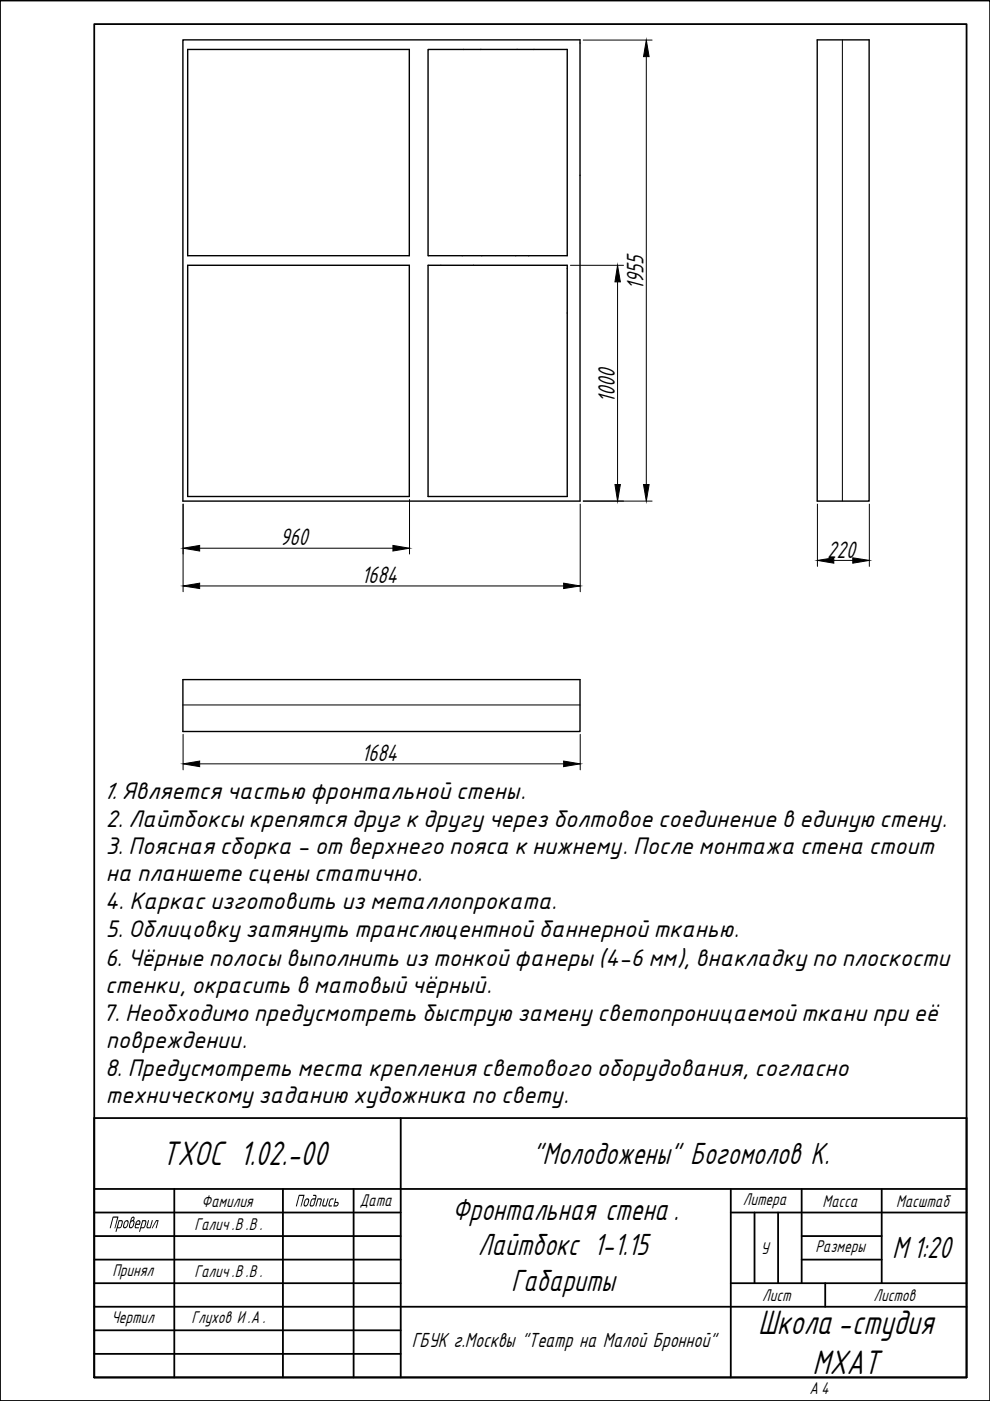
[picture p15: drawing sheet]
<svg xmlns="http://www.w3.org/2000/svg" width="210mm" height="297mm" viewBox="0 0 210 297" stroke-linecap="round" stroke-linejoin="round" font-family="sans-serif">
<defs><g id="words">
<g font-size="8">
<text x="34.3" y="247.1">ТХОС 1.02.-00</text>
<text x="160.7" y="282.9">Школа-студия</text>
<text x="172.3" y="291.2">МХАТ</text>
</g>
<g font-size="7.2">
<text x="112.9" y="246.8">&quot;Молодожены&quot; Богомолов К.</text>
<text x="95.9" y="258.6">Фронтальная стена.</text>
<text x="101.3" y="266.1">Лайтбокс 1-1.15</text>
<text x="189.2" y="266.8">М1:20</text>
<text x="108.4" y="273.6">Габариты</text>
</g>
<g font-size="5.6">
<text x="136.4" y="61.5" transform="rotate(-90 136.4 61.5)">1955</text>
<text x="130.3" y="85.4" transform="rotate(-90 130.3 85.4)">1000</text>
<text x="59.4" y="115.6">960</text>
<text x="175.4" y="118.2">220</text>
<text x="76.7" y="123.6">1684</text>
<text x="76.7" y="161.4">1684</text>
</g>
<g font-size="4.9">
<text x="21.8" y="169.4">1. Является частью фронтальной стены.</text>
<text x="22.4" y="175.2">2. Лайтбоксы крепятся друг к другу через болтовое соединение в единую стену.</text>
<text x="22.4" y="181.1">3. Поясная сборка - от верхнего пояса к нижнему. После монтажа стена стоит</text>
<text x="22.4" y="186.9">на планшете сцены статично.</text>
<text x="22.2" y="192.7">4. Каркас изготовить из металлопроката.</text>
<text x="22.4" y="198.6">5. Облицовку затянуть транслюцентной баннерной тканью.</text>
<text x="22.3" y="204.8">6. Чёрные полосы выполнить из тонкой фанеры (4-6 мм), внакладку по плоскости</text>
<text x="22.3" y="210.6">стенки, окрасить в матовый чёрный.</text>
<text x="21.7" y="216.4">7. Необходимо предусмотреть быструю замену светопроницаемой ткани при её</text>
<text x="22.4" y="222.2">повреждении.</text>
<text x="22.3" y="228.1">8. Предусмотреть места крепления светового оборудования, согласно</text>
<text x="22.4" y="233.9">техническому заданию художника по свету.</text>
</g>
<text font-size="4.8" x="87.3" y="285.6">ГБУК г.Москвы &quot;Театр на Малой Бронной&quot;</text>
<g font-size="4">
<text x="42.8" y="255.8">Фамилия</text>
<text x="62.5" y="255.8">Подпись</text>
<text x="76.3" y="255.6">Дата</text>
<text x="157.5" y="255.4">Литера</text>
<text x="174.4" y="255.8">Масса</text>
<text x="190" y="255.8">Масштаб</text>
<text x="23" y="260.4">Проверил</text>
<text x="41.2" y="260.8">Галич.В .В .</text>
<text x="161.3" y="265.8">У</text>
<text x="172.9" y="265.5">Размеры</text>
<text x="23.8" y="270.5">Принял</text>
<text x="41.2" y="270.8">Галич.В .В .</text>
<text x="161.6" y="275.8">Лист</text>
<text x="185.2" y="275.8">Листов</text>
<text x="23.6" y="280.4">Чертил</text>
<text x="40.6" y="280.4">Глухов И.А.</text>
<text x="171.6" y="295.6">А 4</text>
</g>
</g></defs>
<!-- layer: 0 -->
<path d="M38.8 8.5h84.2v97.7h-84.2zM39.8 10.5h47v43.7h-47zM90.8 10.5h29.5v43.7h-29.5zM173.3 8.5h11v97.7h-11zM39.8 56.2h47v49.1h-47zM90.8 56.2h29.5v49.1h-29.5zM38.8 144.1h84.2v11h-84.2z" fill="none" stroke="#000" stroke-width=".3"/>
<path d="M178.6 8.5v97.7M38.8 149.5h84.2" fill="none" stroke="#000" stroke-width=".21"/>
<g fill="none" stroke="#000" stroke-width=".38">
<path d="M0 .1h209.9v296.9h-209.9zM20 5.1h184.9v286.9h-184.9zM20 237.1h184.9v54.9h-184.9zM85 237.1v54.9M20 252.1h184.9M20 257.1h65M37 252.1v39.9M60 252.1v39.9M75 252.1v39.9M154.9 257.1h50M154.9 252.1v39.9M160 257.1v15"/>
<path d="M165 257.1v15M170 252.1v20M186.9 252.1v20M20 262.1h65M20 267.1h65M20 272.1h65M20 277.1h184.9M154.9 272.1h50M170 262.1h16.9M170 267.1h16.9M175 272.1v5M20 282.1h65"/>
<path d="M20 287h65"/>
</g>
<g fill="#000">
<path d="M31.4 258.8l.2-.1-.4 1.3 .2 .2h.4l.4-1.4 .2-.1-.5 1.7h-.7l-.1-.1zM33.1 258.7h.5l-.4 1.6-.2 .1 .4-1.5h-.3l-.7 1.5h-.2zM68.7 254.1h.1v.1l-.3 1.3 .5 .1 .4-1.4 .2-.1-.4 1.7h-.7l-.2-.2zM69.9 254.3l.3-.2h.6l-.1 .2h-.5l-.1 .2-.3 1 .5 .1v.2h-.5l-.2-.2z"/>
<path d="M30.1 258.7h.8l.1 .2v.3l-.3 1-.3 .2h-.5l-.2 .7-.2 .1zM30.3 258.9l-.3 1.3 .6-.2 .2-1z"/>
<path d="M71.1 254.2l.2-.1-.2 .7h.6l.1 .5-.4 .5h-.7zM71 255l-.1 .6h.5l.2-.5z"/>
</g>
<g fill="none" stroke="#000" stroke-width=".21">
<path d="M123.7 8.5h14.6M137 12v90.7M120.9 56.2h11.3M130.9 59.8v42.9M38.8 106.9v18.6M42.3 116.2h41M86.8 105.9v11.6M123 106.9v18.6M123.7 106.2h14.6M173.3 106.9v13.2M176.8 118.8h4M184.3 106.9v13.2"/>
<path d="M42.3 124.2h77.2M38.8 155.7v7.5M123 155.7v7.5M42.3 162h77.2"/>
</g>
<path d="M137 8.5l.6 3.5h-1.2zM130.9 56.2l.6 3.6h-1.1zM38.8 116.2l3.5-.6v1.2zM83.3 115.6l3.5 .6-3.5 .6zM130.4 102.7h1.1l-.6 3.5zM136.4 102.7h1.2l-.6 3.5zM173.3 118.8l3.5-.5v1.1zM180.8 118.3l3.5 .5-3.5 .6zM38.8 124.2l3.5-.6v1.2zM119.5 123.6l3.5 .6-3.5 .6zM38.8 162l3.5-.6v1.1zM119.5 161.4l3.5 .6-3.5 .5z" fill="#000" stroke="#000" stroke-width=".21"/>
<use href="#words"/>
</svg>
